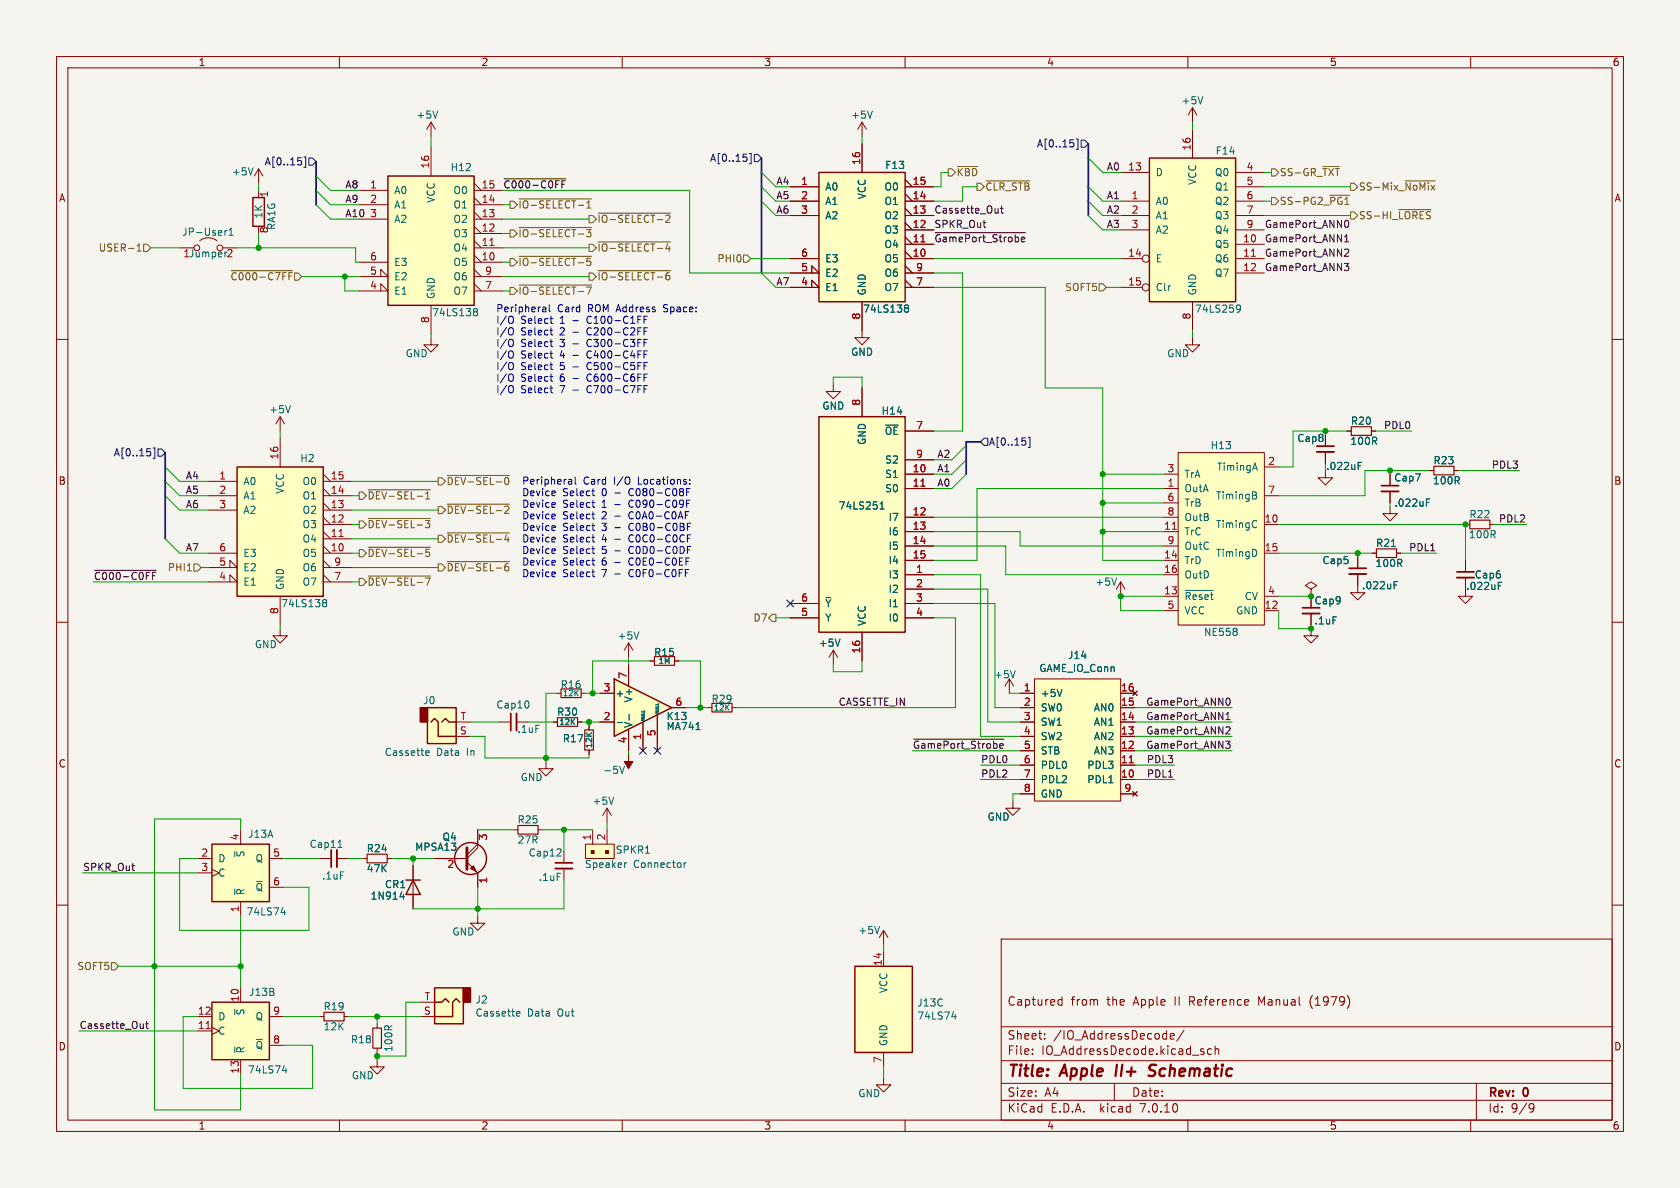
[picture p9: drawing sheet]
<svg xmlns="http://www.w3.org/2000/svg" width="297mm" height="210mm" viewBox="0 0 297 210" stroke-linecap="round" stroke-linejoin="round" font-family="sans-serif">
<defs><g id="words">
<g font-size="2.8" fill="#840000">
<text x="178" y="190.9">Title:</text>
<text x="187.7" y="190.9">Apple</text>
<text x="198.1" y="190.9">II+</text>
<text x="204.8" y="190.9">Schematic</text>
</g>
<g font-size="2.1" fill="#840000">
<text x="178" y="178">Captured</text>
<text x="189.3" y="178">from</text>
<text x="195.7" y="178">the</text>
<text x="200.5" y="178">Apple</text>
<text x="207.9" y="178">II</text>
<text x="210.6" y="178">Reference</text>
<text x="223" y="178">Manual</text>
<text x="232.2" y="178">(1979)</text>
<text x="178" y="184">Sheet:</text>
<text x="186.2" y="184">/IO_AddressDecode/</text>
<text x="178" y="186.7">File:</text>
<text x="184.1" y="186.7">IO_AddressDecode.kicad_sch</text>
<text x="178" y="196.9">KiCad</text>
<text x="178" y="194.1">Size:</text>
<text x="184.7" y="194.1">A4</text>
<text x="185.7" y="196.9">E.D.A.</text>
<text x="194.6" y="196.9">kicad</text>
<text x="200" y="194.1">Date:</text>
<text x="201.8" y="196.9">7.0.10</text>
<text x="263" y="194.3">Rev:</text>
<text x="263" y="196.9">Id:</text>
<text x="267.1" y="196.9">9/9</text>
<text x="269.4" y="194.3">0</text>
</g>
<g font-size="1.8" fill="#840000">
<text x="35" y="11.9">1</text>
<text x="85" y="11.9">2</text>
<text x="135" y="11.9">3</text>
<text x="185" y="11.9">4</text>
<text x="235" y="11.9">5</text>
<text x="285" y="11.9">6</text>
<text x="10.3" y="35.9">A</text>
<text x="285.3" y="35.9">A</text>
<text x="10.3" y="85.9">B</text>
<text x="285.3" y="85.9">B</text>
<text x="232.3" y="107">Cap9</text>
<text x="10.3" y="135.9">C</text>
<text x="285.3" y="135.9">C</text>
<text x="10.3" y="185.9">D</text>
<text x="285.3" y="185.9">D</text>
<text x="35" y="199.9">1</text>
<text x="85" y="199.9">2</text>
<text x="135" y="199.9">3</text>
<text x="185" y="199.9">4</text>
<text x="235" y="199.9">5</text>
<text x="285" y="199.9">6</text>
</g>
<g font-size="1.8" fill="#006464">
<text x="73.5" y="21.2">+5V</text>
<text x="150.4" y="21.2">+5V</text>
<text x="208.8" y="18.6">+5V</text>
<text x="214.8" y="27.5">F14</text>
<text x="40.9" y="31.2">+5V</text>
<text x="69.6" y="34.5">A0</text>
<text x="77.1" y="36" transform="rotate(-90 77.1 36)">VCC</text>
<text x="79.6" y="30.5">H12</text>
<text x="80.1" y="34.5">O0</text>
<text x="145.8" y="33.9">A0</text>
<text x="153.3" y="35.3" transform="rotate(-90 153.3 35.3)">VCC</text>
<text x="156.3" y="33.9">O0</text>
<text x="156.4" y="30.1">F13</text>
<text x="204.2" y="31.3">D</text>
<text x="211.7" y="32.8" transform="rotate(-90 211.7 32.8)">VCC</text>
<text x="214.7" y="31.3">Q0</text>
<text x="214.7" y="33.9">Q1</text>
<text x="32.1" y="41.9">JP-User1</text>
<text x="46.6" y="38.7" transform="rotate(-90 46.6 38.7)">1K</text>
<text x="47.7" y="41.3" transform="rotate(-90 47.7 41.3)">8</text>
<text x="48.9" y="40.8" transform="rotate(-90 48.9 40.8)">RA1G</text>
<text x="69.6" y="37.1">A1</text>
<text x="69.6" y="39.6">A2</text>
<text x="80.1" y="39.6">O2</text>
<text x="80.1" y="37.1">O1</text>
<text x="145.8" y="36.4">A1</text>
<text x="145.8" y="39">A2</text>
<text x="156.3" y="41.5">O3</text>
<text x="156.3" y="39">O2</text>
<text x="156.3" y="36.4">O1</text>
<text x="204.2" y="36.4">A0</text>
<text x="204.2" y="39">A1</text>
<text x="204.2" y="41.5">A2</text>
<text x="214.7" y="36.4">Q2</text>
<text x="214.7" y="39">Q3</text>
<text x="214.7" y="41.5">Q4</text>
<text x="32.3" y="45.8">1Jumper 2</text>
<text x="69.6" y="47.2">E3</text>
<text x="80.1" y="47.2">O5</text>
<text x="80.1" y="44.7">O4</text>
<text x="80.1" y="42.1">O3</text>
<text x="145.8" y="46.6">E3</text>
<text x="156.3" y="46.6">O5</text>
<text x="156.3" y="44">O4</text>
<text x="204.2" y="46.6">E</text>
<text x="214.7" y="44">Q5</text>
<text x="214.7" y="46.6">Q6</text>
<text x="69.6" y="52.3">E1</text>
<text x="69.6" y="49.8">E2</text>
<text x="77.1" y="53" transform="rotate(-90 77.1 53)">GND</text>
<text x="80.1" y="52.3">O7</text>
<text x="80.1" y="49.8">O6</text>
<text x="145.8" y="51.7">E1</text>
<text x="145.8" y="49.1">E2</text>
<text x="153.3" y="52.3" transform="rotate(-90 153.3 52.3)">GND</text>
<text x="156.3" y="51.7">O7</text>
<text x="156.3" y="49.1">O6</text>
<text x="204.2" y="51.7">Clr</text>
<text x="211.7" y="52.3" transform="rotate(-90 211.7 52.3)">GND</text>
<text x="214.7" y="49.1">Q7</text>
<text x="76.3" y="56.1">74LS138</text>
<text x="152.5" y="55.5">74LS138</text>
<text x="211.1" y="55.5">74LS259</text>
<text x="71.6" y="63.3">GND</text>
<text x="150.4" y="63.1">GND</text>
<text x="206.2" y="63.3">GND</text>
<text x="47.5" y="73.3">+5V</text>
<text x="145.3" y="72.6">GND</text>
<text x="155.8" y="73.5">H14</text>
<text x="156.3" y="77.1">~{OE}</text>
<text x="238.7" y="75.3">R20</text>
<text x="53" y="81.9">H2</text>
<text x="153.3" y="78.7" transform="rotate(-90 153.3 78.7)">GND</text>
<text x="156.4" y="82.1">S2</text>
<text x="213.9" y="79.6">H13</text>
<text x="215" y="83.4">TimingA</text>
<text x="229.2" y="78.3">Cap8</text>
<text x="234.3" y="83.3">.022uF</text>
<text x="238.6" y="78.8">100R</text>
<text x="253.3" y="82.3">R23</text>
<text x="42.9" y="86">A0</text>
<text x="42.9" y="88.5">A1</text>
<text x="50.4" y="87.4" transform="rotate(-90 50.4 87.4)">VCC</text>
<text x="53.4" y="88.5">O1</text>
<text x="53.4" y="86">O0</text>
<text x="156.4" y="84.7">S1</text>
<text x="156.4" y="87.2">S0</text>
<text x="209.3" y="87.2">OutA</text>
<text x="209.3" y="84.7">TrA</text>
<text x="209.3" y="89.8">TrB</text>
<text x="214.9" y="88.5">TimingB</text>
<text x="246.4" y="85.3">Cap7</text>
<text x="246.4" y="89.8">.022uF</text>
<text x="253.2" y="85.8">100R</text>
<text x="42.9" y="91">A2</text>
<text x="53.4" y="93.6">O3</text>
<text x="53.4" y="91">O2</text>
<text x="148.2" y="90.3">74LS251</text>
<text x="157" y="92.3">I7</text>
<text x="157" y="94.8">I6</text>
<text x="209.3" y="94.8">TrC</text>
<text x="209.3" y="92.3">OutB</text>
<text x="214.9" y="93.6">TimingC</text>
<text x="259.6" y="95.4">100R</text>
<text x="259.7" y="91.8">R22</text>
<text x="42.9" y="101.2">E2</text>
<text x="42.9" y="98.7">E3</text>
<text x="53.4" y="98.7">O5</text>
<text x="53.4" y="96.1">O4</text>
<text x="53.4" y="101.2">O6</text>
<text x="157" y="97.4">I5</text>
<text x="157" y="99.9">I4</text>
<text x="209.3" y="99.9">TrD</text>
<text x="209.3" y="97.4">OutC</text>
<text x="214.9" y="98.7">TimingD</text>
<text x="233.7" y="99.9">Cap5</text>
<text x="243.1" y="100.4">100R</text>
<text x="243.2" y="96.9">R21</text>
<text x="42.9" y="103.7">E1</text>
<text x="49.6" y="107.5">74LS138</text>
<text x="50.4" y="104.4" transform="rotate(-90 50.4 104.4)">GND</text>
<text x="53.4" y="103.7">O7</text>
<text x="145.8" y="107.5">~{Y}</text>
<text x="157" y="102.5">I3</text>
<text x="157" y="105">I2</text>
<text x="157" y="107.5">I1</text>
<text x="193.5" y="103.7">+5V</text>
<text x="209.3" y="106.3">~{Reset}</text>
<text x="209.3" y="102.5">OutD</text>
<text x="219.9" y="106.3">CV</text>
<text x="240.7" y="104.4">.022uF</text>
<text x="259.1" y="104.5">.022uF</text>
<text x="260.6" y="102.5">Cap6</text>
<text x="109.1" y="113.3">+5V</text>
<text x="145.8" y="110.1">Y</text>
<text x="153.3" y="110.7" transform="rotate(-90 153.3 110.7)">VCC</text>
<text x="157" y="110.1">I0</text>
<text x="209.3" y="108.8">VCC</text>
<text x="212.7" y="112.6">NE558</text>
<text x="218.4" y="108.8">GND</text>
<text x="232.3" y="110.6">.1uF</text>
<text x="45" y="114.8">GND</text>
<text x="115.5" y="116.2">R15</text>
<text x="144.6" y="114.5">+5V</text>
<text x="183.6" y="119">GAME_IO_Conn</text>
<text x="188.7" y="116.7">J14</text>
<text x="74.7" y="124.7">J0</text>
<text x="87.7" y="125.5">Cap10</text>
<text x="99" y="121.9">R16</text>
<text x="108.7" y="123.4">+</text>
<text x="112" y="124.3" transform="rotate(-90 112 124.3)">V+</text>
<text x="125.7" y="124.4">R29</text>
<text x="175.6" y="120.1">+5V</text>
<text x="183.9" y="123.4">+5V</text>
<text x="183.9" y="126">SW0</text>
<text x="193.3" y="126">AN0</text>
<text x="91.4" y="129.8">.1uF</text>
<text x="98.4" y="126.7">R30</text>
<text x="99.4" y="131.4">R17</text>
<text x="112" y="128.8" transform="rotate(-90 112 128.8)">V-</text>
<text x="117.7" y="129.3">MA741</text>
<text x="117.7" y="127.5">K13</text>
<text x="183.9" y="128.5">SW1</text>
<text x="183.9" y="131">SW2</text>
<text x="193.3" y="131">AN2</text>
<text x="193.3" y="128.5">AN1</text>
<text x="67.9" y="133.8">Cassette</text>
<text x="77.2" y="133.8">Data</text>
<text x="82.6" y="133.8">In</text>
<text x="106.5" y="137">-5V</text>
<text x="183.9" y="133.6">STB</text>
<text x="183.9" y="136.1">PDL0</text>
<text x="192.1" y="136.1">PDL3</text>
<text x="193.3" y="133.6">AN3</text>
<text x="91.9" y="138.3">GND</text>
<text x="104.6" y="142.5">+5V</text>
<text x="183.9" y="138.7">PDL2</text>
<text x="183.9" y="141.2">GND</text>
<text x="192.1" y="138.7">PDL1</text>
<text x="43.8" y="148.3">J13A</text>
<text x="78.1" y="148.8">Q4</text>
<text x="91.4" y="145.8">R25</text>
<text x="91.4" y="149.3">27R</text>
<text x="174.5" y="145.3">GND</text>
<text x="38.5" y="152.6">D</text>
<text x="38.5" y="155.2">C</text>
<text x="43.4" y="151.7" transform="rotate(-90 43.4 151.7)">~{S}</text>
<text x="45.1" y="152.6">Q</text>
<text x="54.6" y="150.1">Cap11</text>
<text x="56.8" y="155.7">.1uF</text>
<text x="64.7" y="150.9">R24</text>
<text x="64.7" y="154.4">47K</text>
<text x="73.3" y="150.6">MPSA13</text>
<text x="93.4" y="151.6">Cap12</text>
<text x="95.1" y="155.9">.1uF</text>
<text x="103.3" y="153.6">Speaker</text>
<text x="108.7" y="151.1">SPKR1</text>
<text x="112" y="153.6">Connector</text>
<text x="43.4" y="158.4" transform="rotate(-90 43.4 158.4)">~{R}</text>
<text x="45.1" y="157.7">~{Q}</text>
<text x="65.4" y="159.2">1N914</text>
<text x="68" y="157.2">CR1</text>
<text x="43.5" y="162">74LS74</text>
<text x="79.9" y="165.6">GND</text>
<text x="151.6" y="165.3">+5V</text>
<text x="43.4" y="179.6" transform="rotate(-90 43.4 179.6)">~{S}</text>
<text x="43.9" y="176.3">J13B</text>
<text x="57.1" y="178.8">R19</text>
<text x="84" y="177.6">J2</text>
<text x="84" y="179.9">Cassette</text>
<text x="93.2" y="179.9">Data</text>
<text x="98.7" y="179.9">Out</text>
<text x="157.1" y="175.7" transform="rotate(-90 157.1 175.7)">VCC</text>
<text x="162.1" y="178.1">J13C</text>
<text x="38.5" y="183.1">C</text>
<text x="38.5" y="180.6">D</text>
<text x="45.1" y="185.6">~{Q}</text>
<text x="45.1" y="180.6">Q</text>
<text x="57.1" y="182.3">12K</text>
<text x="61.9" y="184.6">R18</text>
<text x="157.1" y="185" transform="rotate(-90 157.1 185)">GND</text>
<text x="162.1" y="180.4">74LS74</text>
<text x="43.4" y="186.3" transform="rotate(-90 43.4 186.3)">~{R}</text>
<text x="43.7" y="190">74LS74</text>
<text x="62.1" y="191">GND</text>
<text x="69.6" y="186.1" transform="rotate(-90 69.6 186.1)">100R</text>
<text x="151.6" y="194.2">GND</text>
</g>
<g font-size="1.8" fill="#000084">
<text x="46.7" y="29.4">A[0..15]</text>
<text x="125.4" y="28.8">A[0..15]</text>
<text x="183.2" y="26.3">A[0..15]</text>
<text x="20" y="80.9">A[0..15]</text>
<text x="174.7" y="79">A[0..15]</text>
</g>
<g font-size="1.8" fill="#a90000">
<text x="75.9" y="29.9" transform="rotate(-90 75.9 29.9)">16</text>
<text x="152.1" y="29.3" transform="rotate(-90 152.1 29.3)">16</text>
<text x="210.6" y="26.7" transform="rotate(-90 210.6 26.7)">16</text>
<text x="47.7" y="35" transform="rotate(-90 47.7 35)">1</text>
<text x="65.3" y="33.4">1</text>
<text x="65.3" y="35.9">2</text>
<text x="85" y="35.9">14</text>
<text x="85" y="33.4">15</text>
<text x="141.5" y="32.8">1</text>
<text x="141.5" y="35.3">2</text>
<text x="161.2" y="35.3">14</text>
<text x="161.2" y="32.8">15</text>
<text x="199.3" y="30.2">13</text>
<text x="200" y="35.3">1</text>
<text x="220.3" y="30.2">4</text>
<text x="220.3" y="32.8">5</text>
<text x="220.3" y="35.3">6</text>
<text x="65.3" y="38.5">3</text>
<text x="85" y="41">12</text>
<text x="85" y="38.5">13</text>
<text x="141.5" y="37.8">3</text>
<text x="161.2" y="40.4">12</text>
<text x="161.2" y="37.8">13</text>
<text x="200" y="37.8">2</text>
<text x="200" y="40.4">3</text>
<text x="220.3" y="37.8">7</text>
<text x="220.3" y="40.4">9</text>
<text x="65.3" y="46.1">6</text>
<text x="85" y="46.1">10</text>
<text x="85" y="43.6">11</text>
<text x="141.5" y="45.5">6</text>
<text x="161.2" y="45.5">10</text>
<text x="161.2" y="42.9">11</text>
<text x="199.3" y="45.5">14</text>
<text x="219.7" y="42.9">10</text>
<text x="219.7" y="45.5">11</text>
<text x="65.3" y="51.2">4</text>
<text x="65.3" y="48.6">5</text>
<text x="85.7" y="51.2">7</text>
<text x="85.7" y="48.6">9</text>
<text x="141.5" y="50.5">4</text>
<text x="141.5" y="48">5</text>
<text x="161.9" y="50.5">7</text>
<text x="161.9" y="48">9</text>
<text x="199.3" y="50.5">15</text>
<text x="219.7" y="48">12</text>
<text x="75.9" y="57.2" transform="rotate(-90 75.9 57.2)">8</text>
<text x="152.1" y="56.6" transform="rotate(-90 152.1 56.6)">8</text>
<text x="210.6" y="56.6" transform="rotate(-90 210.6 56.6)">8</text>
<text x="152.1" y="71.8" transform="rotate(-90 152.1 71.8)">8</text>
<text x="161.9" y="75.9">7</text>
<text x="49.3" y="81.3" transform="rotate(-90 49.3 81.3)">16</text>
<text x="161.2" y="83.6">10</text>
<text x="161.9" y="81">9</text>
<text x="206.3" y="83.6">3</text>
<text x="224.1" y="82.3">2</text>
<text x="38.7" y="84.8">1</text>
<text x="38.7" y="87.4">2</text>
<text x="38.7" y="89.9">3</text>
<text x="58.4" y="89.9">13</text>
<text x="58.4" y="87.4">14</text>
<text x="58.4" y="84.8">15</text>
<text x="161.2" y="86.1">11</text>
<text x="206.3" y="86.1">1</text>
<text x="206.3" y="88.6">6</text>
<text x="224.1" y="87.4">7</text>
<text x="58.4" y="95">11</text>
<text x="58.4" y="92.5">12</text>
<text x="161.2" y="91.2">12</text>
<text x="161.2" y="93.7">13</text>
<text x="205.7" y="93.7">11</text>
<text x="206.3" y="91.2">8</text>
<text x="223.5" y="92.5">10</text>
<text x="38.7" y="100.1">5</text>
<text x="38.7" y="97.5">6</text>
<text x="58.4" y="97.5">10</text>
<text x="59" y="100.1">9</text>
<text x="161.2" y="96.3">14</text>
<text x="161.2" y="98.8">15</text>
<text x="161.9" y="101.3">1</text>
<text x="205.7" y="98.8">14</text>
<text x="205.7" y="101.3">16</text>
<text x="206.3" y="96.3">9</text>
<text x="223.5" y="97.5">15</text>
<text x="38.7" y="102.6">4</text>
<text x="59" y="102.6">7</text>
<text x="141.5" y="106.4">6</text>
<text x="161.9" y="103.9">2</text>
<text x="161.9" y="106.4">3</text>
<text x="205.7" y="105.2">13</text>
<text x="206.3" y="107.7">5</text>
<text x="223.5" y="107.7">12</text>
<text x="224.1" y="105.2">4</text>
<text x="49.3" y="108.7" transform="rotate(-90 49.3 108.7)">8</text>
<text x="141.5" y="109">5</text>
<text x="161.9" y="109">4</text>
<text x="152.1" y="115.6" transform="rotate(-90 152.1 115.6)">16</text>
<text x="106.6" y="122.3">3</text>
<text x="110.9" y="120.1" transform="rotate(-90 110.9 120.1)">7</text>
<text x="119.3" y="124.8">6</text>
<text x="180.9" y="122.3">1</text>
<text x="180.9" y="124.8">2</text>
<text x="198.1" y="124.8">15</text>
<text x="198.1" y="122.3">16</text>
<text x="81.2" y="129.9">S</text>
<text x="81.3" y="127.4">T</text>
<text x="106.6" y="127.4">2</text>
<text x="110.9" y="131.5" transform="rotate(-90 110.9 131.5)">4</text>
<text x="113.4" y="130.9" transform="rotate(-90 113.4 130.9)">1</text>
<text x="116" y="130.2" transform="rotate(-90 116 130.2)">5</text>
<text x="180.9" y="127.4">3</text>
<text x="180.9" y="129.9">4</text>
<text x="198.1" y="129.9">13</text>
<text x="198.1" y="127.4">14</text>
<text x="180.9" y="132.5">5</text>
<text x="180.9" y="135">6</text>
<text x="180.9" y="137.5">7</text>
<text x="198.1" y="137.5">10</text>
<text x="198.1" y="135">11</text>
<text x="198.1" y="132.5">12</text>
<text x="180.9" y="140.1">8</text>
<text x="198.7" y="140.1">9</text>
<text x="42.3" y="148.7" transform="rotate(-90 42.3 148.7)">4</text>
<text x="86.4" y="148.7" transform="rotate(-90 86.4 148.7)">3</text>
<text x="104.5" y="148.7" transform="rotate(-90 104.5 148.7)">1</text>
<text x="107.1" y="148.7" transform="rotate(-90 107.1 148.7)">2</text>
<text x="35.5" y="151.5">2</text>
<text x="35.5" y="154.1">3</text>
<text x="48.2" y="151.5">5</text>
<text x="79" y="153.7">2</text>
<text x="42.3" y="161.4" transform="rotate(-90 42.3 161.4)">1</text>
<text x="48.2" y="156.6">6</text>
<text x="86.4" y="156.3" transform="rotate(-90 86.4 156.3)">1</text>
<text x="156" y="170.9" transform="rotate(-90 156 170.9)">14</text>
<text x="34.9" y="179.5">12</text>
<text x="42.3" y="177.2" transform="rotate(-90 42.3 177.2)">10</text>
<text x="48.2" y="179.5">9</text>
<text x="74.9" y="179.5">S</text>
<text x="75" y="176.9">T</text>
<text x="34.9" y="182">11</text>
<text x="48.2" y="184.5">8</text>
<text x="42.3" y="189.9" transform="rotate(-90 42.3 189.9)">13</text>
<text x="156" y="188" transform="rotate(-90 156 188)">7</text>
</g>
<g font-size="1.8" fill="#0f0f0f">
<text x="61" y="35.9">A9</text>
<text x="61" y="33.4">A8</text>
<text x="88.9" y="33.4">~{C000-C0FF}</text>
<text x="195.6" y="35.3">A1</text>
<text x="195.6" y="30.2">A0</text>
<text x="61" y="38.5">A10</text>
<text x="165.1" y="37.8">Cassette_Out</text>
<text x="165.1" y="40.4">SPKR_Out</text>
<text x="195.6" y="37.8">A2</text>
<text x="195.6" y="40.4">A3</text>
<text x="223.5" y="40.4">GamePort_ANN0</text>
<text x="165.1" y="42.9">~{GamePort_Strobe}</text>
<text x="223.5" y="42.9">GamePort_ANN1</text>
<text x="223.5" y="45.5">GamePort_ANN2</text>
<text x="223.5" y="48">GamePort_ANN3</text>
<text x="244.6" y="75.9">PDL0</text>
<text x="165.6" y="83.6">A1</text>
<text x="165.6" y="81">A2</text>
<text x="263.6" y="82.9">PDL3</text>
<text x="32.8" y="89.9">A6</text>
<text x="32.8" y="87.4">A5</text>
<text x="32.8" y="84.8">A4</text>
<text x="165.6" y="86.1">A0</text>
<text x="264.9" y="92.4">PDL2</text>
<text x="32.8" y="97.5">A7</text>
<text x="249" y="97.5">PDL1</text>
<text x="16.5" y="102.6">~{C000-C0FF}</text>
<text x="148.2" y="124.8">CASSETTE_IN</text>
<text x="202.5" y="124.8">GamePort_ANN0</text>
<text x="202.5" y="129.9">GamePort_ANN2</text>
<text x="202.5" y="127.4">GamePort_ANN1</text>
<text x="161.3" y="132.5">~{GamePort_Strobe}</text>
<text x="173.4" y="137.5">PDL2</text>
<text x="173.4" y="135">PDL0</text>
<text x="202.5" y="132.5">GamePort_ANN3</text>
<text x="202.7" y="135">PDL3</text>
<text x="202.7" y="137.5">PDL1</text>
<text x="14.6" y="154">SPKR_Out</text>
<text x="14" y="182">Cassette_Out</text>
</g>
<g font-size="1.8" fill="#009600">
<text x="137.2" y="32.8">A4</text>
<text x="137.2" y="35.3">A5</text>
<text x="137.2" y="37.8">A6</text>
<text x="137.2" y="50.5">A7</text>
</g>
<g font-size="1.8" fill="#725600">
<text x="169" y="31.3">~{KBD}</text>
<text x="174.1" y="33.9">~{CLR_STB}</text>
<text x="226.2" y="31.3">SS-GR_~{TXT}</text>
<text x="240.1" y="33.9">SS-Mix_~{NoMix}</text>
<text x="91.5" y="37.1">~{IO-SELECT-1}</text>
<text x="105.5" y="39.6">~{IO-SELECT-2}</text>
<text x="226.2" y="36.4">SS-PG2_~{PG1}</text>
<text x="240.1" y="39">SS-HI_~{LORES}</text>
<text x="17.4" y="44.7">USER-1</text>
<text x="91.5" y="42.1">~{IO-SELECT-3}</text>
<text x="91.5" y="47.2">~{IO-SELECT-5}</text>
<text x="105.5" y="44.7">~{IO-SELECT-4}</text>
<text x="126.7" y="46.6">PHI0</text>
<text x="40.6" y="49.8">~{C000-C7FF}</text>
<text x="91.5" y="52.3">~{IO-SELECT-7}</text>
<text x="105.5" y="49.8">~{IO-SELECT-6}</text>
<text x="188.2" y="51.7">SOFT5</text>
<text x="64.9" y="88.5">~{DEV-SEL-1}</text>
<text x="78.8" y="86">~{DEV-SEL-0}</text>
<text x="64.9" y="93.6">~{DEV-SEL-3}</text>
<text x="78.8" y="91">~{DEV-SEL-2}</text>
<text x="29.6" y="101.2">PHI1</text>
<text x="64.9" y="98.7">~{DEV-SEL-5}</text>
<text x="78.8" y="96.1">~{DEV-SEL-4}</text>
<text x="78.8" y="101.2">~{DEV-SEL-6}</text>
<text x="64.9" y="103.7">~{DEV-SEL-7}</text>
<text x="133.1" y="110.1">D7</text>
<text x="13.6" y="171.7">SOFT5</text>
</g>
<g font-size="1.8" fill="#0000c2">
<text x="87.6" y="55.3">Peripheral</text>
<text x="87.6" y="57.3">I/O</text>
<text x="87.6" y="59.4">I/O</text>
<text x="92.1" y="57.3">Select</text>
<text x="92.1" y="59.4">Select</text>
<text x="98.5" y="55.3">Card</text>
<text x="99.1" y="57.3">1</text>
<text x="99.1" y="59.4">2</text>
<text x="101.5" y="57.3">-</text>
<text x="101.5" y="59.4">-</text>
<text x="104.1" y="55.3">ROM Address</text>
<text x="104.2" y="57.3">C100-C1FF</text>
<text x="104.2" y="59.4">C200-C2FF</text>
<text x="117.8" y="55.3">Space:</text>
<text x="87.6" y="61.4">I/O</text>
<text x="87.6" y="63.5">I/O</text>
<text x="87.6" y="65.5">I/O</text>
<text x="92.1" y="61.4">Select</text>
<text x="92.1" y="63.5">Select</text>
<text x="92.1" y="65.5">Select</text>
<text x="99.1" y="61.4">3</text>
<text x="99.1" y="63.5">4</text>
<text x="99.1" y="65.5">5</text>
<text x="101.5" y="61.4">-</text>
<text x="101.5" y="63.5">-</text>
<text x="101.5" y="65.5">-</text>
<text x="104.2" y="61.4">C300-C3FF</text>
<text x="104.2" y="63.5">C400-C4FF</text>
<text x="104.2" y="65.5">C500-C5FF</text>
<text x="87.6" y="67.6">I/O</text>
<text x="87.6" y="69.6">I/O</text>
<text x="92.1" y="67.6">Select</text>
<text x="92.1" y="69.6">Select</text>
<text x="99.1" y="67.6">6</text>
<text x="99.1" y="69.6">7</text>
<text x="101.5" y="67.6">-</text>
<text x="101.5" y="69.6">-</text>
<text x="104.2" y="67.6">C600-C6FF</text>
<text x="104.2" y="69.6">C700-C7FF</text>
<text x="92.2" y="85.8">Peripheral</text>
<text x="92.2" y="87.8">Device</text>
<text x="92.2" y="89.8">Device</text>
<text x="99.5" y="87.8">Select</text>
<text x="99.5" y="89.8">Select</text>
<text x="103.1" y="85.8">Card</text>
<text x="106.5" y="87.8">0</text>
<text x="106.5" y="89.8">1</text>
<text x="108.6" y="85.8">I/O</text>
<text x="108.9" y="87.8">-</text>
<text x="108.9" y="89.8">-</text>
<text x="111.6" y="87.8">C080-C08F</text>
<text x="111.6" y="89.8">C090-C09F</text>
<text x="113.1" y="85.8">Locations:</text>
<text x="92.2" y="91.9">Device</text>
<text x="92.2" y="93.9">Device</text>
<text x="92.2" y="96">Device</text>
<text x="99.5" y="91.9">Select</text>
<text x="99.5" y="93.9">Select</text>
<text x="99.5" y="96">Select</text>
<text x="106.5" y="91.9">2</text>
<text x="106.5" y="93.9">3</text>
<text x="106.5" y="96">4</text>
<text x="108.9" y="91.9">-</text>
<text x="108.9" y="93.9">-</text>
<text x="108.9" y="96">-</text>
<text x="111.6" y="91.9">C0A0-C0AF</text>
<text x="111.6" y="93.9">C0B0-C0BF</text>
<text x="111.6" y="96">C0C0-C0CF</text>
<text x="92.2" y="98">Device</text>
<text x="92.2" y="100.1">Device</text>
<text x="99.5" y="98">Select</text>
<text x="99.5" y="100.1">Select</text>
<text x="106.5" y="98">5</text>
<text x="106.5" y="100.1">6</text>
<text x="108.9" y="98">-</text>
<text x="108.9" y="100.1">-</text>
<text x="111.6" y="98">C0D0-C0DF</text>
<text x="111.6" y="100.1">C0E0-C0EF</text>
<text x="92.2" y="102.1">Device</text>
<text x="99.5" y="102.1">Select</text>
<text x="106.5" y="102.1">7</text>
<text x="108.9" y="102.1">-</text>
<text x="111.6" y="102.1">C0F0-C0FF</text>
</g>
<g font-size="1.4" fill="#006464">
<text x="116.3" y="117.6">1M</text>
<text x="99.4" y="123.3">12K</text>
<text x="126.1" y="125.8">12K</text>
<text x="98.8" y="128.4">12K</text>
<text x="104.9" y="132.4" transform="rotate(-90 104.9 132.4)">12K</text>
</g>
<g font-size=".7" fill="#006464">
<text x="114.1" y="127.5" transform="rotate(-90 114.1 127.5)">NULL</text>
<text x="116.6" y="126.2" transform="rotate(-90 116.6 126.2)">NULL</text>
</g>
</g></defs>
<path d="M0 0h297v210h-297z" fill="#f5f4ef" stroke="#f5f4ef" stroke-width=".18"/>
<g fill="none" stroke="#840000" stroke-width=".18">
<path d="M10 10h277v190h-277zM12 12h273v186h-273zM60 10v2M110 10v2M160 10v2M210 10v2M260 10v2M10 60h2M285 60h2M234.3 76.8v2.1M234.3 79.9v2M234.3 83.2v1.3h1.3l-1.3 1.2-1.3-1.2h1.3"/>
<path d="M259.1 99.1v2M259.1 92.7h.7M263.4 92.7h.8M10 110h2M259.1 102.1v2M285 110h2M97.8 127.6h.8M102.1 127.6h.8M104.1 128.3v.7M104.1 132.6v.8M125.1 125.1h.8M129.4 125.1h.8"/>
<path d="M10 160h2M34.9 151.8h2.6M34.9 154.3h2.6M37.5 153.7l1.2 .6-1.2 .6M42.5 146.7v2.5M42.5 159.4v2.5M47.6 151.8h2.6M47.6 156.8h2.6M56.5 151.8h2M59.6 151.8h2M64.1 151.8h.8M68.5 151.8h.7"/>
<path d="M73 153v7.7M82.5 152.4l2 1.9v2.5M84.5 149.2v.7l-2 1.9h-5.7M84.5 149.2l-2 1.9M84.5 146.7v2.5M99.7 150.5v2M99.7 153.5v2.1M285 160h2M34.9 179.7h2.6M42.5 174.6v2.6M47.6 179.7h2.6M156.2 164.5v2.5"/>
<path d="M156.2 168.3v2.5M156.2 164.5l-.8 1.2M156.2 164.5l.8 1.2M177 166h108v32h-108zM187.2 177.6h.5M187.2 176.8h.5M187.7 176.2v1.5M231.7 176.6v1M34.9 182.2h2.6M37.5 181.6l1.2 .6-1.2 .7M42.5 187.3v2.6M47.6 184.8h2.6"/>
<path d="M60 198v2M110 198v2M156.2 190.5v1.3h1.3l-1.3 1.2-1.3-1.2h1.3M156.2 186.1v2.5M160 198v2M177 194.5h108M177 191.5h108M177 187.5h108M177 181.5h108M182.5 186.3v.1M182.5 185.5v.1M184.7 183.6v.1"/>
<path d="M184.7 182.8v.1M197 191.5v3M206.9 183.2l.7-.1-.1-.3-.4-.1-.2 .2 .1 .7h.5M209.3 182.1l-1.3 2M210 198v2M212.7 185.9l.2 .2-.2 .3M212.7 185.4l.1 .1M214.2 185.5l-.5-.1-.2 .3v.4l.1 .2h.6M214.8 185.5l.2-.1 .4 .1 .1 .9M214.8 184.9v1.5M260 198v2M261 191.5v6.5"/>
<path d="M270.6 195.1l.5 .1a.99 .99 0 0 1-.4 1.4h-.2M271.2 195.7l-.3 .3h-.3"/>
</g>
<path d="M197.5 188.2l-.3 2M204.1 190a.85 .85 0 0 1-1.1 .1M204.1 188.2l-.7 .1a.46 .46 0 0 0-.2 .5 .46 .46 0 0 0 .3 .4l.6 .2" fill="none" stroke="#840000" stroke-width=".4"/>
<path d="M259.8 91.9h3.6v1.6h-3.6zM98.6 126.9h3.5v1.5h-3.5zM103.4 129h1.5v3.6h-1.5zM125.9 124.3h3.5v1.6h-3.5zM64.9 151h3.6v1.5h-3.6z" fill="none" stroke="#840000" stroke-width=".2"/>
<g fill="#ffffc2" stroke="#ffffc2" stroke-width=".18">
<path d="M37.5 149.2h10.1v10.2h-10.1z"/>
<path d="M151.1 170.8h10.2v15.3h-10.2z"/>
<path d="M37.5 177.2h10.1v10.1h-10.1z"/>
</g>
<g fill="none" stroke="#840000" stroke-width=".25">
<path d="M37.5 149.2h10.1v10.2h-10.1zM71.8 155.6h2.5M73 155.6l1.3 2.5h-2.5zM37.5 177.2h10.1v10.1h-10.1zM151.1 170.8h10.2v15.3h-10.2z"/>
<circle cx="83.2" cy="151.8" r="2.82"/>
</g>
<g fill="none" stroke="#006464" stroke-width=".18">
<path d="M240.1 82.3h.4M240.1 81.7h.6M264.9 103.5h.4M264.9 102.9h.6M41.5 157.1v1M59.8 149.8h.7M60 148.7l.1-.2v1.3M70.7 158.5h.8M71.3 158.1v.8M99.1 150.1l.1 .2-.1 .3-.7 .7h.8M49.7 161.3h.8M50.3 160.9v.8"/>
<path d="M155.5 163.8l-.4 1.2M168.3 179.7h.8M168.9 179.3v.9M41.5 185.1v1M49.9 189.3h.8M50.5 188.8v.9"/>
</g>
<path d="M232.8 79.9h3M257.6 102.1h3M59.6 150.2v3.1M98.2 153.5h3" fill="none" stroke="#840000" stroke-width=".33"/>
<path d="M232.8 78.9h3M257.6 101.1h3M58.5 150.2v3.1M98.2 152.5h3" fill="none" stroke="#840000" stroke-width=".3"/>
<path d="M82.5 149.9v3.8" fill="none" stroke="#840000" stroke-width=".51"/>
<path d="M83.2 153.5l.5-.5 .5 1.1z" fill="#840000" stroke="#840000" stroke-width=".18"/>
<path d="M36.4 181.8h.8" fill="none" stroke="#a90000" stroke-width=".18"/>
<path d="M108.6 120l10.1 5.1-10.1 5.1z" fill="#ffffc2"/>
<g fill="none" stroke="#840000" stroke-width=".25">
<path d="M44.7 34.9h2v5.1h-2zM68.6 31.1h15.2v22.9h-15.2zM144.8 30.5h15.2v22.8h-15.2zM203.2 27.9h15.2v25.4h-15.2zM144.8 73.7h15.2v38.1h-15.2zM41.9 82.6h15.2v22.8h-15.2zM75.6 125.1h5v6.3h-5zM76.2 127.6l.6-.6 .7 .6v2.6h3.1M78.1 127.6l.6-.6 .7 .6h1.2M108.6 120l10.1 5.1-10.1 5.1zM76.8 174.6h5.1v6.4h-5.1zM76.8 177.2h1.3l.6-.7 .7 .7"/>
<path d="M81.3 177.2l-.7-.7-.6 .7v2.5h-3.2"/>
</g>
<g fill="none" stroke="#840000" stroke-width=".18">
<path d="M210.8 19.1v2.5M210.8 19.1l-.7 1.2M210.8 19.1l.8 1.2M45.7 29.8l-.7 1.3M45.7 29.8v2.6M45.7 33.7v1.2M45.7 29.8l.8 1.3M63.5 33.7h5.1M63.5 38.7h5.1M63.5 36.2h5.1M76.2 21.6l-.8 1.3M76.2 21.6v2.5"/>
<path d="M76.2 26v5.1M76.2 21.6l.8 1.3M83.8 33.7h5.1M83.8 38.7h5.1M83.8 37.5l1.3 1.2M83.8 36.2h5.1M83.8 34.9l1.3 1.3M83.8 32.4l1.3 1.3M139.7 33h5.1M139.7 38.1h5.1M139.7 35.6h5.1M152.4 21.6v2.5"/>
<path d="M152.4 25.4v5.1M152.4 21.6l-.8 1.3M152.4 21.6l.8 1.3M160 33h5.1M160 39.4l1.3 1.2M160 38.1h5.1M160 36.8l1.3 1.3M160 35.6h5.1M160 34.3l1.3 1.3M160 31.8l1.3 1.2M198.1 38.1h5.1M198.1 35.6h5.1"/>
<path d="M198.1 30.5h5.1M210.8 22.9v5M218.4 33h5.1M218.4 38.1h5.1M218.4 35.6h5.1M218.4 30.5h5.1M31.7 43.8h2.6M35.3 42.5a2.54 2.54 0 0 1 3.1 0M39.4 43.8h2.5M45.7 40v1.3M63.5 51.4h5.1l-1.3-1.2v1.2M63.5 48.9h5.1l-1.3-1.3v1.3"/>
<path d="M63.5 46.4h5.1M76.2 59.7v1.3h1.3l-1.3 1.2-1.3-1.2h1.3M76.2 54v5.1M83.8 43.8h5.1M83.8 46.4h5.1M83.8 45.1l1.3 1.3M83.8 42.5l1.3 1.3M83.8 41.3h5.1M83.8 40l1.3 1.3M83.8 51.4h5.1M83.8 48.9h5.1M83.8 50.2l1.3 1.2"/>
<path d="M83.8 47.6l1.3 1.3M139.7 50.8h5.1l-1.3-1.3v1.3M139.7 48.3h5.1l-1.3-1.3v1.3M139.7 45.7h5.1M152.4 53.3v6.4h1.3l-1.3 1.3-1.3-1.3h1.3M160 45.7h5.1M160 44.5l1.3 1.2M160 43.2h5.1M160 41.9l1.3 1.3M160 40.6h5.1M160 50.8h5.1M160 48.3h5.1"/>
<path d="M160 49.5l1.3 1.3M160 47l1.3 1.3M198.1 45.7h3.8M198.1 40.6h5.1M198.1 50.8h3.8M210.8 59.7v1.3h1.3l-1.3 1.2-1.3-1.2h1.3M210.8 53.3v5.1M218.4 45.7h5.1M218.4 43.2h5.1M218.4 40.6h5.1M218.4 48.3h5.1M49.5 73.7v2.5"/>
<path d="M49.5 77.5v5.1M49.5 73.7l-.7 1.2M49.5 73.7l.8 1.2M147.3 67.9v1.3h1.3l-1.3 1.3-1.3-1.3h1.3M152.4 68.6v5.1M160 76.2h5.1M234.3 76.8v2.1M234.3 79.9v2M238.1 76.2h.8M242.4 76.2h.8M36.8 97.8h5.1M36.8 85.1h5.1"/>
<path d="M36.8 90.2h5.1M36.8 87.6h5.1M57.1 97.8h5.1M57.1 85.1h5.1M57.1 96.5l1.3 1.3M57.1 95.3h5.1M57.1 94l1.3 1.3M57.1 92.7h5.1M57.1 91.4l1.3 1.3M57.1 90.2h5.1M57.1 88.9l1.3 1.3M57.1 87.6h5.1"/>
<path d="M57.1 86.4l1.3 1.2M57.1 83.8l1.3 1.3M57.1 99.1l1.3 1.2M160 86.4h5.1M160 94h5.1M160 99.1h5.1M160 83.8h5.1M160 91.4h5.1M160 96.5h5.1M160 81.3h5.1M205.7 86.4h2.6M205.7 94h2.6"/>
<path d="M205.7 99.1h2.6M205.7 83.8h2.6M205.7 88.9h2.6M205.7 91.4h2.6M205.7 96.5h2.6M208.3 80h15.2v30.5h-15.2zM223.5 97.8h2.6M223.5 92.7h2.6M223.5 87.6h2.6M223.5 82.6h2.6M240 98.4v2.1M242.6 97.8h.7"/>
<path d="M245.7 89.5v1.3h1.3l-1.3 1.3-1.2-1.3h1.2M245.7 83.8v2.1M245.7 86.9v2M246.9 97.8h.7M252.7 83.2h.8M257 83.2h.8M259.1 99.1v2M36.8 102.9h5.1l-1.3-1.3v1.3M36.8 100.3h5.1l-1.3-1.2v1.2M49.5 111.1v1.3h1.3l-1.3 1.3-1.2-1.3h1.2M49.5 105.4v5.1M57.1 102.9h5.1"/>
<path d="M57.1 100.3h5.1M57.1 101.6l1.3 1.3M111.1 113.7v2.5M111.1 117.5v3.8M111.1 113.7l-.7 1.2M111.1 113.7l.8 1.2M114.9 116.8h.8M119.3 116.8h.7M139.7 106.7h5.1M139.7 109.2h5.1M147.3 114.9l-.7 1.3M147.3 114.9v2.6"/>
<path d="M147.3 114.9l.8 1.3M152.4 111.8v5M160 101.6h5.1M160 104.1h5.1M160 106.7h5.1M160 109.2h5.1M198.1 102.9l-.7 1.2M198.1 102.9v2.5M198.1 102.9l.8 1.2M205.7 108h2.6M205.7 105.4h2.6M205.7 101.6h2.6"/>
<path d="M223.5 108h2.6M223.5 105.4h2.6M231.8 104.1l1-.6-1-.6-1 .6 1 .6v1.3M231.8 111.1v1.3h1.2l-1.2 1.3-1.3-1.3h1.3M231.8 108.5v2M240 101.5v3.3h1.3l-1.3 1.2-1.2-1.2h1.2M259.1 102.1v3.3h1.2l-1.2 1.3-1.3-1.3h1.3M80.6 127.6h2.6M80.6 130.2h2.6M88.3 127.6h2M91.3 127.6h2M96.5 134.6v1.3h1.3l-1.3 1.3-1.3-1.3h1.3"/>
<path d="M97.8 127.6h.8M98.4 122.6h.8M102.1 127.6h.8M102.7 122.6h.8M104.1 128.3v.7M104.1 132.6v.8M106 127.6h2.6M106 122.6h2.6M111.1 128.9v3.8M113.7 127.6v5.1M116.2 126.4v6.3M118.7 125.1h2.6"/>
<path d="M178.4 120l-.7 1.3M178.4 120v2.6M178.4 120l.8 1.3M180.3 127.6h2.6M180.3 122.6h2.6M180.3 125.1h2.6M180.3 130.2h2.6M180.3 137.8h2.6M180.3 135.3h2.6M180.3 132.7h2.6M182.9 120h15.2v21.6h-15.2zM198.1 127.6h2.6"/>
<path d="M198.1 122.6h2.6M198.1 125.1h2.6M198.1 130.2h2.6M198.1 137.8h2.6M198.1 135.3h2.6M198.1 132.7h2.6M200.3 122.2l.7 .7M200.3 140l.7 .7M201 122.2l-.7 .7M201 140l-.7 .7M64.1 151.8h.8M68.5 151.8h.7"/>
<path d="M73 153v2.6M73 158.1v2.6M76.8 151.8h5.7M84.5 146.7v2.5M84.5 154.3v2.5M90.8 146.7h.8M95.1 146.7h.8M103.5 149.2h5.1v2.6h-5.1zM104.8 146.7v2.5M107.3 142.9v2.5M107.3 146.7v2.5M107.3 142.9l-.7 1.2"/>
<path d="M107.3 142.9l.8 1.2M179.1 141.6v1.3h1.2l-1.2 1.2-1.3-1.2h1.3M180.3 140.3h2.6M198.1 140.3h2.6M56.5 179.7h.8M60.8 179.7h.8M74.3 179.7h2.5M74.3 177.2h2.5M84.5 161.9v1.3h1.2l-1.2 1.3-1.3-1.3h1.3M66.7 187.3v1.3h1.2l-1.2 1.3-1.3-1.3h1.3M66.7 181v.7M66.7 185.3v.8"/>
<circle cx="34.8" cy="43.8" r=".51"/>
<circle cx="38.9" cy="43.8" r=".51"/>
<circle cx="202.6" cy="45.7" r=".63"/>
<circle cx="202.6" cy="50.8" r=".63"/>
</g>
<g fill="none" stroke="#006464" stroke-width=".18">
<path d="M77.4 19.6l-.4 1.3M154.2 19.6l-.4 1.3M212.6 17.1l-.4 1.3M44.7 29.7l-.4 1.2M39.8 40.8v.8M40.1 40.8l-.3 .2M40.5 41.6h.7M40.5 40.7l.4-.4v1.3M83.8 55l.1 .1M83.8 54.6h.4l.2 .1v.2l-.2 .2M83.9 55.1h.3M83.9 55.1l-.1 .1"/>
<path d="M84.2 55.1l.2 .2v.4l-.2 .1h-.4M160 54.4l.1 .1M160 54l.4-.1 .2 .1v.2l-.2 .3M160.1 54.5h.3M160.1 54.5h-.1M160.4 54.5l.2 .2v.4l-.2 .1-.4-.1M218.7 54l.4-.1 .1 .1a.84 .84 0 0 1-.3 1.2h-.2M219.3 54.5l-.2 .2-.4-.1M51.3 71.7l-.4 1.3M155.6 90h.7M155.6 89.1l.3-.4v1.3M221.6 82.8h.6"/>
<path d="M221.9 81.9l.4 1.2M221.9 86.9l.2 .3-.2 .3 .2 .2 .1 .3-.3 .2h-.5M221.9 92l.3 .1M221.9 97.2l.3 .4-.3 .7M222.2 93.2l-.3 .1M240.1 82.3h.4M240.1 81.7h.6M246 96.6h.7M252.2 88.8h.4M252.2 88.2h.6M57.1 106.5h.2M57.1 106.1l.4-.1 .2 .1v.2l-.2 .2"/>
<path d="M57.3 106.5h.2M57.3 106.5l-.2 .1M57.5 106.5l.2 .3v.3l-.2 .2-.4-.1M112.9 111.7l-.4 1.3M146 105.6h.9M148.5 113l-.4 1.2M179.5 118.6l-.4 1.2M197.4 102.2l-.4 1.2M209.5 104.4h5M218.7 111.2v.3M218.7 111.7v.5M246.5 103.4h.4"/>
<path d="M246.5 102.8h.6M264.9 103.5h.4M264.9 102.9h.6M75.3 133.5h.5M75.3 132.8l.4-.1 .2 .3-.6 .1M93.4 124l.1 .4-.1 .6M109.1 127.7h1M109.6 135.5l.4 1.2 .4-1.2M111.2 126.3v1M123 129h.8M187.7 121.9l-.4 1.2M70.7 158.5h.8"/>
<path d="M71.3 158.1v.8M108.5 140.9l-.4 1.3M110.8 152.5l-.3 .1M114.1 150.8h.7M120.9 152.5v.9M121.3 152.5l-.4 .3M91.4 179.6h.5M91.4 178.8h.3l.2 .3-.6 .1"/>
</g>
<g fill="#ffffc2" stroke="#ffffc2" stroke-width=".18">
<path d="M144.8 30.5h15.2v22.8h-15.2z"/>
<path d="M103.5 149.2h5.1v2.6h-5.1z"/>
<path d="M41.9 82.6h15.2v22.8h-15.2z"/>
<path d="M76.8 174.6h5.1v6.4h-5.1z"/>
<path d="M75.6 125.1h5v6.3h-5z"/>
<path d="M203.2 27.9h15.2v25.4h-15.2z"/>
<path d="M68.6 31.1h15.2v22.9h-15.2z"/>
<path d="M182.9 120h15.2v21.6h-15.2z"/>
<path d="M208.3 80h15.2v30.5h-15.2z"/>
<path d="M144.8 73.7h15.2v38.1h-15.2z"/>
</g>
<path d="M86.6 43.4h.7M162.8 42.8h.7M221.2 45.3h.7M59.9 94.8h.8M162.8 85.9h.7M207.3 93.6h.7M199.6 134.8h.8" fill="none" stroke="#a90000" stroke-width=".18"/>
<path d="M238.9 75.4h3.5v1.6h-3.5zM243.3 97h3.6v1.6h-3.6zM253.5 82.4h3.5v1.5h-3.5zM115.7 116.1h3.6v1.5h-3.6zM99.2 121.8h3.5v1.5h-3.5zM91.6 145.9h3.5v1.5h-3.5zM57.3 178.9h3.5v1.6h-3.5zM65.9 181.7h1.5v3.6h-1.5z" fill="none" stroke="#840000" stroke-width=".2"/>
<g fill="#840000" stroke="#840000" stroke-width=".18">
<path d="M111.1 133.4v1.2h.8l-.8 1.3-.7-1.3h.7z"/>
<path d="M104.5 150.4h.5v.5h-.5z"/>
<path d="M107.1 150.4h.5v.5h-.5z"/>
</g>
<path d="M244.2 86.9h3.1M230.3 108.5h3M238.5 101.5h3.1M91.3 126.1v3.1" fill="none" stroke="#840000" stroke-width=".33"/>
<path d="M244.2 85.9h3.1M230.3 107.4h3M238.5 100.5h3.1M90.3 126.1v3.1" fill="none" stroke="#840000" stroke-width=".3"/>
<g fill="#840000" stroke="#840000" stroke-width=".25">
<path d="M81.9 174.6h1.3v2.6h-1.3z"/>
<path d="M74.3 125.1h1.3v2.5h-1.3z"/>
</g>
<g fill="none" stroke="#725600" stroke-width=".18">
<path d="M90.2 35.6h.6l.6 .6-.6 .6h-.6zM91.8 35.2h12.8M104.1 38.1h.7l.6 .6-.6 .7h-.7zM105.7 37.7h12.8M167.6 29.8h.7l.6 .7-.6 .6h-.7zM169.2 29.4h3.6M172.7 32.4h.7l.6 .6-.6 .7h-.7zM174.3 32h7.7M224.8 29.8h.6l.7 .7-.7 .6h-.6zM224.8 34.9h.6l.7 .7-.7 .6h-.6zM233.9 29.4h2.9M235.1 34.5h3.5"/>
<path d="M238.8 32.4h.6l.6 .6-.6 .7h-.6zM238.8 37.5h.6l.6 .6-.6 .6h-.6zM247.3 37.1h5.7M248.4 32h5.3M24.2 44.4h.8M24.2 43.5l.4-.4v1.3M25.4 43.2h.6l.7 .6-.7 .7h-.6zM40.9 47.9h10.8M52.1 48.3h.6l.6 .6-.6 .6h-.6zM90.2 40.6h.6l.6 .7-.6 .6h-.6zM90.2 45.7h.6l.6 .7-.6 .6h-.6zM90.2 50.8h.6l.6 .6-.6 .7h-.6z"/>
<path d="M91.8 40.2h12.8M91.8 45.3h12.8M91.8 50.4h12.8M104.1 43.2h.7l.6 .6-.6 .7h-.7zM104.1 48.3h.7l.6 .6-.6 .6h-.7zM105.7 42.8h12.8M105.7 47.9h12.8M131.4 45.1h.7l.6 .6-.6 .7h-.7zM194.3 50.2h.6l.7 .6-.7 .6h-.6zM34.3 99.7h.6l.7 .6-.7 .7h-.6zM63.5 92.1h.6l.7 .6-.7 .6h-.6zM63.5 87h.6l.7 .6-.7 .7h-.6z"/>
<path d="M63.5 97.2h.6l.7 .6-.7 .6h-.6zM65.1 91.7h11M65.1 86.6h11M65.1 96.7h11M77.5 84.5h.6l.6 .6-.6 .6h-.6zM77.5 89.5h.6l.6 .7-.6 .6h-.6zM77.5 94.6h.6l.6 .7-.6 .6h-.6zM77.5 99.7h.6l.6 .6-.6 .7h-.6zM79.1 84h11M79.1 89.1h11M79.1 94.2h11M79.1 99.3h11"/>
<path d="M33.1 100.9h.7M63.5 102.2h.6l.7 .7-.7 .6h-.6zM65.1 101.8h11M136.5 108.6h.7v1.3h-.7l-.6-.7zM19.7 170.2h.6l.7 .6-.7 .7h-.6z"/>
</g>
<g fill="none" stroke="#000084" stroke-width=".18">
<path d="M53.3 28.5v.5M53.7 27.8h.3v1.8h-.3M54.6 27.9h.6l.7 .7-.7 .6h-.6zM132 27.9v.5M132.5 27.1h.3v1.8h-.3M133.3 27.3h.7l.6 .6-.6 .7h-.7zM189.8 25.3v.6M190.3 24.6h.3v1.8h-.3M191.1 24.8h.7l.6 .6-.6 .6h-.7zM26.6 79.9v.6M27.1 79.2h.3v1.8h-.3M27.9 79.4h.7l.6 .6-.6 .6h-.7z"/>
<path d="M174 77.5h.6v1.2h-.6l-.6-.6zM181.3 78v.6M181.8 77.3h.3v1.8h-.3M139.1 106.1l1.2 1.2M140.3 106.1l-1.2 1.2M113.1 132.1l1.2 1.2M114.3 132.1l-1.2 1.2M115.6 132.1l1.2 1.2M116.8 132.1l-1.2 1.2"/>
</g>
<g fill="none" stroke="#0f0f0f" stroke-width=".18">
<path d="M89.1 31.6h10.9M176.9 36.8h.5M177.1 36.4v1.1l.3 .2M237.8 39.1l.2-.2a.68 .68 0 0 1 .5 .7 .68 .68 0 0 1-.5 .6l-.2-.1M165.3 41.1h16M237.7 46.6h.7l-.4 .4 .4 .2v.4l-.2 .2h-.4M237.7 42.8h.7M237.7 41.8l.4-.3v1.3M237.8 44.1l.4-.1 .2 .4-.7 .9h.7M16.7 100.8h10.9M161.5 130.7h16M216.7 131h.8l-.5 .5 .4 .1 .1 .4-.3 .3h-.3"/>
<path d="M216.7 127.2h.8M216.7 126.3l.4-.4v1.3M216.8 128.5h.4l.3 .3-.8 1h.8M216.8 123.6l.2-.2a.68 .68 0 0 1 .5 .6 .68 .68 0 0 1-.5 .7l-.2-.3M25.7 181h.5M25.9 180.6v1l.3 .2"/>
</g>
<g fill="none" stroke="#0000c2" stroke-width=".18">
<path d="M90.5 57.9l.1 .1a.81 .81 0 0 1-.1 1.2M90.5 60h.1a.81 .81 0 0 1-.1 1.3M90.7 56.1a.85 .85 0 0 1-.2 1.1M96.1 54.3h.2l.2 .2v.6M96.5 55.1h-.4M96.5 54.6h-.4M97.1 53.9v1l.2 .2M97.2 56.3h.5M97.2 58.4h.5M97.5 57.1l.2 .1M97.5 59.2h.2M113.9 56.5h.4"/>
<path d="M113.9 58.5h.4M113.9 57.9h.6M113.9 60h.6M90.5 62l.1 .1a.81 .81 0 0 1-.1 1.2M90.5 64.1h.1a.81 .81 0 0 1-.1 1.2M90.5 66.1l.1 .1a.81 .81 0 0 1-.1 1.2M90.5 68.2h.1a.81 .81 0 0 1-.1 1.2M97.2 60.4h.5M97.2 62.5h.5M97.2 64.5h.5M97.2 66.5h.5M97.2 68.6h.5"/>
<path d="M97.5 61.2l.2 .1M97.5 63.2l.2 .1M97.5 65.3h.2M97.5 67.3l.2 .1M97.5 69.4h.2M113.9 60.6h.4M113.9 62.6h.4M113.9 62h.6M113.9 64.7h.4M113.9 64.1h.6M113.9 66.7h.4M113.9 66.1h.6"/>
<path d="M113.9 68.8h.4M113.9 68.2h.6M98.1 86.8l.1 .3-.6 .1M98.1 88.9l.1 .2-.6 .2M98.1 90.9l.1 .3-.6 .1M98.1 93l.1 .2-.6 .1M98.1 95l.1 .3-.6 .1M98.1 97.1l.1 .2-.6 .1M98.1 99.1l.1 .3-.6 .1M100.6 84.7h.3l.2 .2v.7M101.1 85.5l-.5 .1M101.1 85l-.5 .1"/>
<path d="M101.7 84.3v1.1l.2 .2M104.6 86.8h.5M104.6 88.8h.5M104.6 90.9h.5M104.6 92.9h.5M104.6 95h.5M104.6 97h.5M104.6 99.1h.5M104.9 87.6h.2M104.9 89.6l.2 .1M104.9 91.7h.2M104.9 93.7l.2 .1"/>
<path d="M104.9 95.8h.2M104.9 97.8l.2 .1M104.9 99.8l.2 .1M121.1 90.5h.7M121.4 87h.4M121.4 89h.4M121.5 93.1h.4M121.5 92.5h.6M121.5 94.5h.6M121.5 96.6h.6M121.9 85.5v.1M121.9 84.8v.1"/>
<path d="M122 86.4h-.6v1.2M122 88.4h-.6v1.3M98.1 101.2l.1 .2-.6 .1M104.6 101.1h.5M104.9 101.9h.2M121.1 101.3h.5M121.1 100.7h.7"/>
</g>
<path d="M55.9 28.6v7.6M134.6 27.9v20.4M192.4 25.4v12.7M173.4 78.1h-2.6v5.7M29.2 80v15.3" fill="none" stroke="#000084" stroke-width=".3"/>
<g fill="none" stroke="#009600" stroke-width=".18">
<path d="M45.7 32.4v1.3M55.9 33.7l2.5 2.5h5.1M55.9 36.2l2.5 2.5h5.1M55.9 31.1l2.5 2.6h5.1M76.2 24.1v1.9M88.9 36.2h1.3M88.9 33.7h33v14.6h17.8M88.9 38.7h15.2M134.6 35.6l2.6 2.5M134.6 33l2.6 2.6M134.6 30.5l2.6 2.5M152.4 24.1v1.3"/>
<path d="M167.6 30.5h-1.2v2.5h-1.3M172.7 33h-2.5v2.6h-5.1M192.4 35.6l2.5 2.5h3.2M192.4 33l2.5 2.6h3.2M192.4 27.9l2.5 2.6h3.2M192.4 38.1l2.5 2.5h3.2M210.8 21.6v1.3M223.5 38.1h15.3M223.5 35.6h1.3M223.5 30.5h1.3M223.5 33h15.3M26.7 43.8h5"/>
<path d="M41.9 43.8h21v2.6h.6M45.7 41.3v2.5M53.3 48.9h10.2M61 48.9v2.5h2.5M76.2 59.1v.6M88.9 48.9h15.2M88.9 46.4h1.3M88.9 43.8h15.2M88.9 51.4h1.3M88.9 41.3h1.3M132.7 45.7h7M134.6 48.3l2.6 2.5"/>
<path d="M165.1 48.3h5.1v27.9h-5.1M165.1 45.7h33M165.1 50.8h19.7v17.8h10.1v30.5h10.8M195.6 50.8h2.5M210.8 58.4v1.3M49.5 76.2v1.3M147.3 67.9v-1.2h5.1v1.9M170.8 78.7l-2.5 2.6h-3.2M234.3 76.2v.6M238.1 76.2h-9.5v6.4h-2.5M243.2 76.2h6.4M29.2 95.3l2.5 2.5h5.1"/>
<path d="M29.2 82.6l2.5 2.5h5.1M29.2 85.1l2.5 2.5h5.1M29.2 87.6l2.5 2.6h5.1M62.2 97.8h1.3M62.2 85.1h15.3M62.2 87.6h1.3M62.2 92.7h1.3M62.2 90.2h15.3M62.2 95.3h15.3M165.1 94h15.2v2.5h25.4M165.1 91.4h40.6M165.1 96.5h12.7v5.1h27.9"/>
<path d="M170.8 81.3l-2.5 2.5h-3.2M170.8 83.8l-2.5 2.6h-3.2M194.9 88.9h10.8M194.9 83.8h10.8M194.9 94h10.8M205.7 86.4h-33v12.7h-7.6M226.1 97.8h16.5M226.1 92.7h33v6.4M240 97.8v.6M245.7 83.2v.6M245.7 88.9v.6M247.6 97.8h6.4"/>
<path d="M252.7 83.2h-11.4v4.4h-15.2M257.8 83.2h10.8M264.2 92.7h5.7M16.5 102.9h20.3M35.6 100.3h1.2M49.5 110.5v.6M62.2 102.9h1.3M62.2 100.3h15.3M111.1 116.2v1.3M114.9 116.8h-10.1v5.8M120 116.8h3.8v8.3M137.2 109.2h2.5"/>
<path d="M152.4 116.8v1.9h-5.1v-1.2M165.1 104.1h9.5v23.5h5.7M165.1 109.2h3.8v15.9h-38.7M165.1 106.7h10.8v18.4h4.4M165.1 101.6h8.3v28.6h6.9M205.7 105.4h-7.6v2.6h7.6M226.1 108v3.1h5.7v-.6M226.1 105.4h5.7M83.2 130.2h2.5v3.8h18.4v-.6M83.2 127.6h5.1M93.3 127.6h4.5M98.4 122.6h-1.9v12"/>
<path d="M102.9 127.6h3.1M103.5 122.6h2.5M104.1 127.6v.7M111.1 132.7v.7M121.3 125.1h3.8M161.3 132.7h19M173.4 137.8h6.9M173.4 135.3h6.9M178.4 122.6h1.9M200.7 127.6h17.1M200.7 125.1h17.1M200.7 132.7h17.1"/>
<path d="M200.7 137.8h6.9M200.7 135.3h6.9M200.7 130.2h17.1M14.6 154.3h20.3M34.9 151.8h-3.2v12.7h22.9v-7.7h-4.4M42.5 146.7v-1.9h-15.2v51.4h15.2v-6.3M50.2 151.8h6.3M61.6 151.8h2.5M69.2 151.8h7.6M73 151.8v1.2M84.5 146.7h6.3M84.5 156.8v5.1"/>
<path d="M95.9 146.7h8.9M99.7 146.7v3.8M99.7 155.6v5.1h-26.7M107.3 145.4v1.3M180.3 140.3h-1.2v1.3M21 170.8h21.5M34.9 179.7h-2.5v12.7h22.8v-7.6h-5M42.5 161.9v12.7M50.2 179.7h6.3M61.6 179.7h12.7M66.7 179.7v1.3M74.3 177.2h-2.5v9.5h-5.1"/>
<path d="M156.2 167v1.3M14 182.2h20.9M66.7 186.1v1.2M156.2 188.6v1.9"/>
</g>
<g fill="#009600" stroke="#009600" stroke-width=".18">
<circle cx="123.8" cy="125.1" r=".46"/>
<circle cx="104.1" cy="127.6" r=".46"/>
<circle cx="61" cy="48.9" r=".46"/>
<circle cx="96.5" cy="134" r=".46"/>
<circle cx="104.8" cy="122.6" r=".46"/>
<circle cx="66.7" cy="186.7" r=".46"/>
<circle cx="66.7" cy="179.7" r=".46"/>
<circle cx="45.7" cy="43.8" r=".46"/>
<circle cx="27.3" cy="170.8" r=".46"/>
<circle cx="42.5" cy="170.8" r=".46"/>
<circle cx="73" cy="151.8" r=".46"/>
<circle cx="84.5" cy="160.7" r=".46"/>
<circle cx="99.7" cy="146.7" r=".46"/>
<circle cx="194.9" cy="88.9" r=".46"/>
<circle cx="194.9" cy="83.8" r=".46"/>
<circle cx="231.8" cy="105.4" r=".46"/>
<circle cx="240" cy="97.8" r=".46"/>
<circle cx="231.8" cy="111.1" r=".46"/>
<circle cx="194.9" cy="94" r=".46"/>
<circle cx="198.1" cy="105.4" r=".46"/>
<circle cx="234.3" cy="76.2" r=".46"/>
<circle cx="245.7" cy="83.2" r=".46"/>
<circle cx="259.1" cy="92.7" r=".46"/>
</g>
<use href="#words"/>
</svg>
